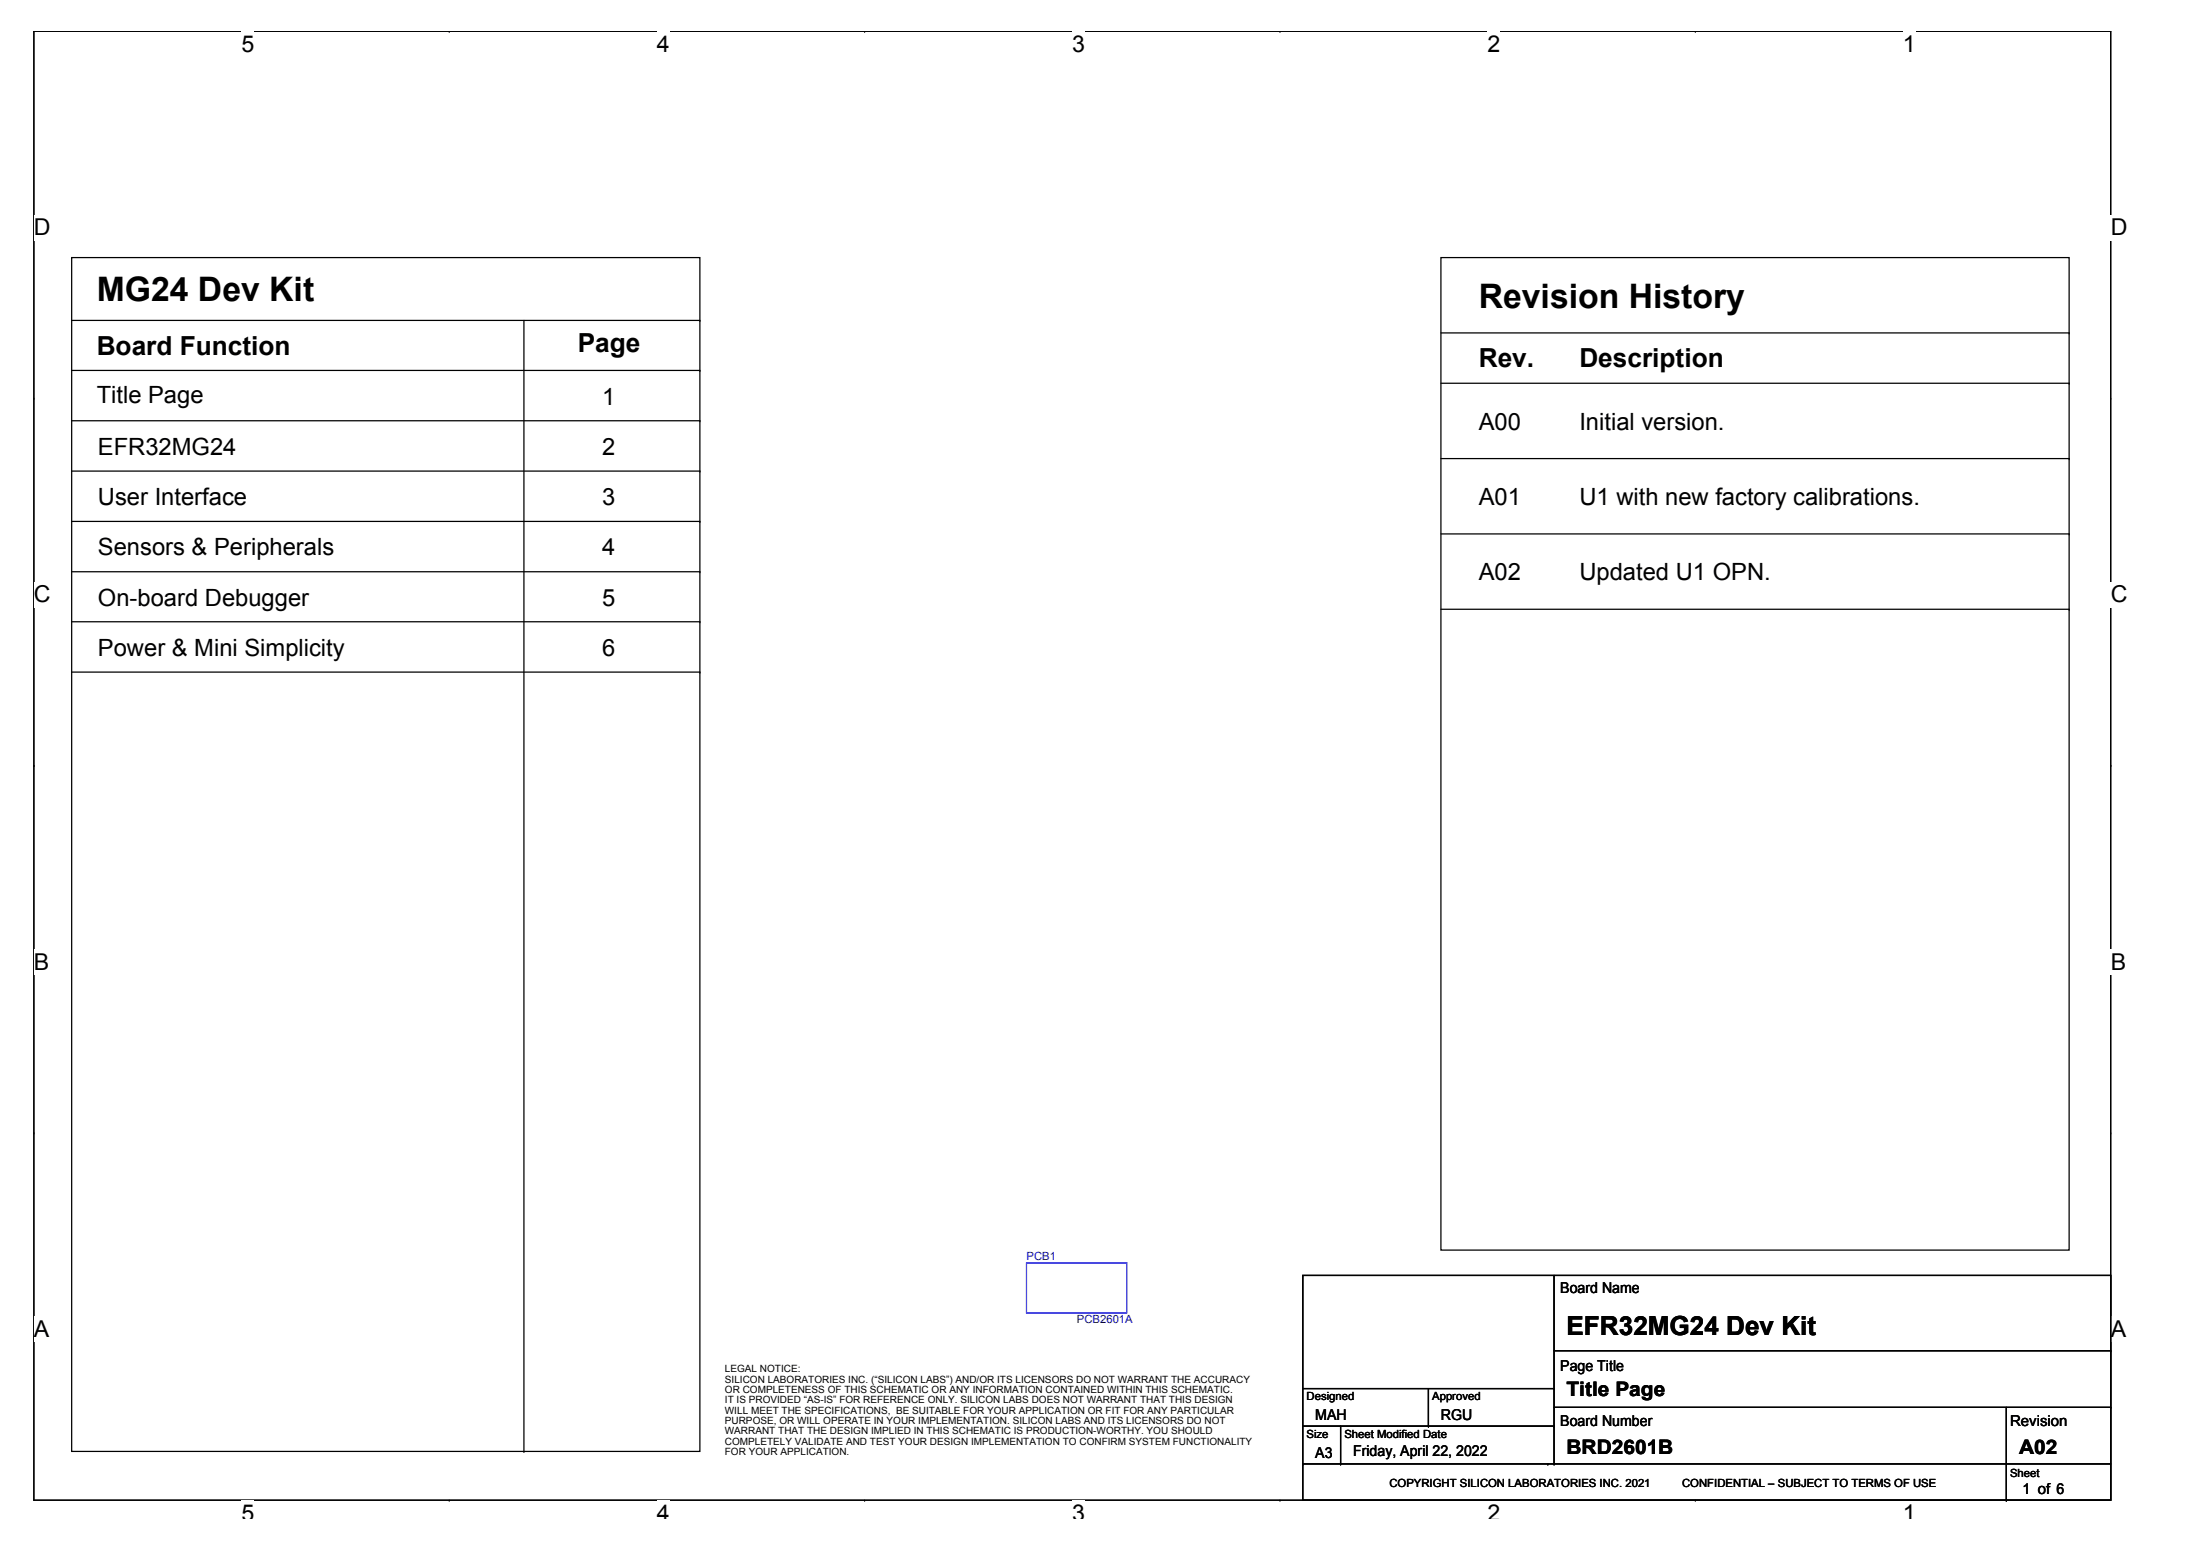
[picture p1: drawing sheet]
<svg xmlns="http://www.w3.org/2000/svg" width="297mm" height="210mm" viewBox="0 0 297 210" stroke-linecap="round" stroke-linejoin="round" font-family="sans-serif">
<defs><g id="words">
<g font-size="4.6">
<text x="13.1" y="40.8">MG24 Dev Kit</text>
<text x="200.3" y="41.7">Revision History</text>
</g>
<g font-size="3.6">
<text x="78.2" y="47.7">Page</text>
<text x="13.1" y="48">Board Function</text>
<text x="200.3" y="49.7">Rev.</text>
<text x="213.9" y="49.7">Description</text>
<text x="212.2" y="180.8">EFR32MG24 Dev Kit</text>
</g>
<g font-size="3.2">
<text x="13.1" y="54.6">Title Page</text>
<text x="81.5" y="54.8">1</text>
<text x="200.3" y="58.2">A00</text>
<text x="213.9" y="58.2">Initial version.</text>
<text x="13.3" y="61.6">EFR32MG24</text>
<text x="81.5" y="61.6">2</text>
<text x="13.3" y="68.4">User Interface</text>
<text x="81.5" y="68.4">3</text>
<text x="200.3" y="68.4">A01</text>
<text x="213.9" y="68.4">U1 with new factory calibrations.</text>
<text x="13.3" y="75.2">Sensors &amp; Peripherals</text>
<text x="81.5" y="75.2">4</text>
<text x="13.3" y="82">On-board Debugger</text>
<text x="81.5" y="82">5</text>
<text x="200.3" y="78.6">A02</text>
<text x="213.9" y="78.6">Updated U1 OPN.</text>
<text x="13.3" y="88.8">Power &amp; Mini Simplicity</text>
<text x="81.5" y="88.8">6</text>
</g>
<g font-size="3.1">
<text x="32.7" y="7">5</text>
<text x="89" y="7">4</text>
<text x="145.2" y="7">3</text>
<text x="201.5" y="7">2</text>
<text x="257.7" y="7">1</text>
<text x="4.6" y="31.9">D</text>
<text x="285.9" y="31.9">D</text>
<text x="4.6" y="81.6">C</text>
<text x="285.9" y="81.6">C</text>
<text x="4.6" y="131.3">B</text>
<text x="285.9" y="131.3">B</text>
<text x="4.6" y="181.1">A</text>
<text x="285.9" y="181.1">A</text>
<text x="32.7" y="206">5</text>
<text x="89" y="206">4</text>
<text x="145.2" y="206">3</text>
<text x="201.5" y="206">2</text>
<text x="257.7" y="206">1</text>
</g>
<g font-size="2.7">
<text x="212.2" y="189">Title Page</text>
<text x="212.2" y="196.8">BRD2601B</text>
<text x="273.5" y="196.8">A02</text>
</g>
<g font-size="2">
<text x="211.3" y="175.1">Board Name</text>
<text x="211.3" y="185.7">Page Title</text>
<text x="178.2" y="197.4">A3</text>
<text x="178.2" y="192.3">MAH</text>
<text x="183.3" y="197.2">Friday, April 22, 2022</text>
<text x="195.2" y="192.3">RGU</text>
<text x="211.3" y="193.2">Board Number</text>
<text x="272.3" y="193.2">Revision</text>
<text x="274" y="202.4">1 of 6</text>
</g>
<g font-size="1.5" fill="#000080">
<text x="139" y="170.7">PCB1</text>
<text x="145.9" y="179.2">PCB2601A</text>
</g>
<g font-size="1.5">
<text x="177" y="189.6">Designed</text>
<text x="194" y="189.6">Approved</text>
<text x="177" y="194.7">Size</text>
<text x="182.1" y="194.7">Sheet Modified Date</text>
<text x="188.2" y="201.3">COPYRIGHT SILICON LABORATORIES INC. 2021</text>
<text x="227.8" y="201.3">CONFIDENTIAL – SUBJECT TO TERMS OF USE</text>
<text x="272.3" y="200">Sheet</text>
</g>
<g font-size="1.4">
<text x="98.2" y="185.8">LEGAL NOTICE:</text>
<text x="98.2" y="187.2">SILICON LABORATORIES INC. (“SILICON LABS”) AND/OR ITS LICENSORS DO NOT WARRANT THE ACCURACY</text>
<text x="98.2" y="188.6">OR COMPLETENESS OF THIS SCHEMATIC OR ANY INFORMATION CONTAINED WITHIN THIS SCHEMATIC.</text>
<text x="98.2" y="190">IT IS PROVIDED “AS-IS” FOR REFERENCE ONLY. SILICON LABS DOES NOT WARRANT THAT THIS DESIGN</text>
<text x="98.2" y="191.4">WILL MEET THE SPECIFICATIONS, BE SUITABLE FOR YOUR APPLICATION OR FIT FOR ANY PARTICULAR</text>
<text x="98.2" y="192.8">PURPOSE, OR WILL OPERATE IN YOUR IMPLEMENTATION. SILICON LABS AND ITS LICENSORS DO NOT</text>
<text x="98.2" y="194.2">WARRANT THAT THE DESIGN IMPLIED IN THIS SCHEMATIC IS PRODUCTION-WORTHY. YOU SHOULD</text>
<text x="98.2" y="195.6">COMPLETELY VALIDATE AND TEST YOUR DESIGN IMPLEMENTATION TO CONFIRM SYSTEM FUNCTIONALITY</text>
<text x="98.2" y="197">FOR YOUR APPLICATION.</text>
</g>
</g></defs>
<path d="M4.6 4.2h281.3v199h-281.3z" fill="none" stroke="#000" stroke-width=".17"/>
<g fill="#fff">
<path d="M32.7 4.2h1.7v3.5h-1.7z"/>
<path d="M32.7 203.2h1.7v2.5h-1.7z"/>
</g>
<path d="M60.8 4.2h.1M60.8 203.2h.1" fill="none" stroke="#000" stroke-width=".17"/>
<g fill="#fff">
<path d="M89 4.2h1.7v3.5h-1.7z"/>
<path d="M89 203.2h1.7v2.5h-1.7z"/>
</g>
<path d="M117.1 4.2h.1M117.1 203.2h.1" fill="none" stroke="#000" stroke-width=".17"/>
<g fill="#fff">
<path d="M145.2 4.2h1.8v3.5h-1.8z"/>
<path d="M145.2 203.2h1.8v2.5h-1.8z"/>
</g>
<path d="M173.4 4.2h.1M173.4 203.2h.1" fill="none" stroke="#000" stroke-width=".17"/>
<g fill="#fff">
<path d="M201.5 4.2h1.7v3.5h-1.7z"/>
<path d="M201.5 203.2h1.7v2.5h-1.7z"/>
</g>
<path d="M229.6 4.2h.1M229.6 203.2h.1" fill="none" stroke="#000" stroke-width=".17"/>
<g fill="#fff">
<path d="M257.7 4.2h1.8v3.5h-1.8z"/>
<path d="M257.7 203.2h1.8v2.5h-1.8z"/>
<path d="M4.6 29.1h2.2v3.5h-2.2z"/>
<path d="M285.9 29.1h2.2v3.5h-2.2z"/>
<path d="M4.6 78.8h2.2v3.5h-2.2z"/>
<path d="M285.9 78.8h2.2v3.5h-2.2z"/>
</g>
<path d="M4.6 53.9h.1M285.9 53.9h.1" fill="none" stroke="#000" stroke-width=".17"/>
<g fill="#fff">
<path d="M4.6 128.5h2.1v3.5h-2.1z"/>
<path d="M285.9 128.5h2.1v3.5h-2.1z"/>
</g>
<path d="M4.6 103.7h.1M285.9 103.7h.1" fill="none" stroke="#000" stroke-width=".17"/>
<path d="M4.6 103.7h.1M285.9 103.7h.1" fill="none" stroke="#000" stroke-width=".14"/>
<g fill="#fff">
<path d="M4.6 178.3h2.1v3.4h-2.1z"/>
<path d="M285.9 178.3h2.1v3.4h-2.1z"/>
</g>
<g fill="none" stroke="#000" stroke-width=".17">
<path d="M9.7 34.9h85.1v161.7h-85.1zM195.2 34.9h85.1v134.4h-85.1zM9.7 43.4h85.1M9.7 50.2h85.1M9.7 57h85.1M71 43.4v153.2M94.8 43.4h.1M94.8 50.2h.1M94.8 57h.1M195.2 51.9h85.1M195.2 45.1h85.1M280.3 51.9h.1"/>
<path d="M280.3 45.1h.1M9.7 63.8h85.1M9.7 70.6h85.1M9.7 77.4h85.1M94.8 63.8h.1M94.8 70.6h.1M94.8 77.4h.1M195.2 62.1h85.1M195.2 72.3h85.1M280.3 62.1h.1M280.3 72.3h.1M9.7 84.2h85.1"/>
<path d="M9.7 91h85.1M94.8 84.2h.1M94.8 91h.1M195.2 82.5h85.1M280.3 82.5h.1M4.6 153.4h.1M285.9 153.4h.1M176.5 172.7h109.4v30.5h-109.4zM210.5 172.7v25.5M71 196.6h.1M176.5 198.2h.1M176.5 198.2h109.4"/>
<path d="M176.5 193.1h34M176.5 188h34M181.6 198.2h.1M181.6 193.1v5.1M193.5 193.1h.1M193.5 188v5.1M209.6 198.2h.1M210.5 198.2h.1M210.5 193.1h.1M210.5 188h.1M210.5 182.9h75.4M210.5 190.6h75.4"/>
<path d="M271.8 190.6v12.6M285.9 182.9h.1M285.9 190.6h.1M271.8 203.2h.1"/>
</g>
<path d="M139 171h13.6v6.8h-13.6z" fill="none" stroke="#00f" stroke-width=".17"/>
<use href="#words"/>
</svg>
